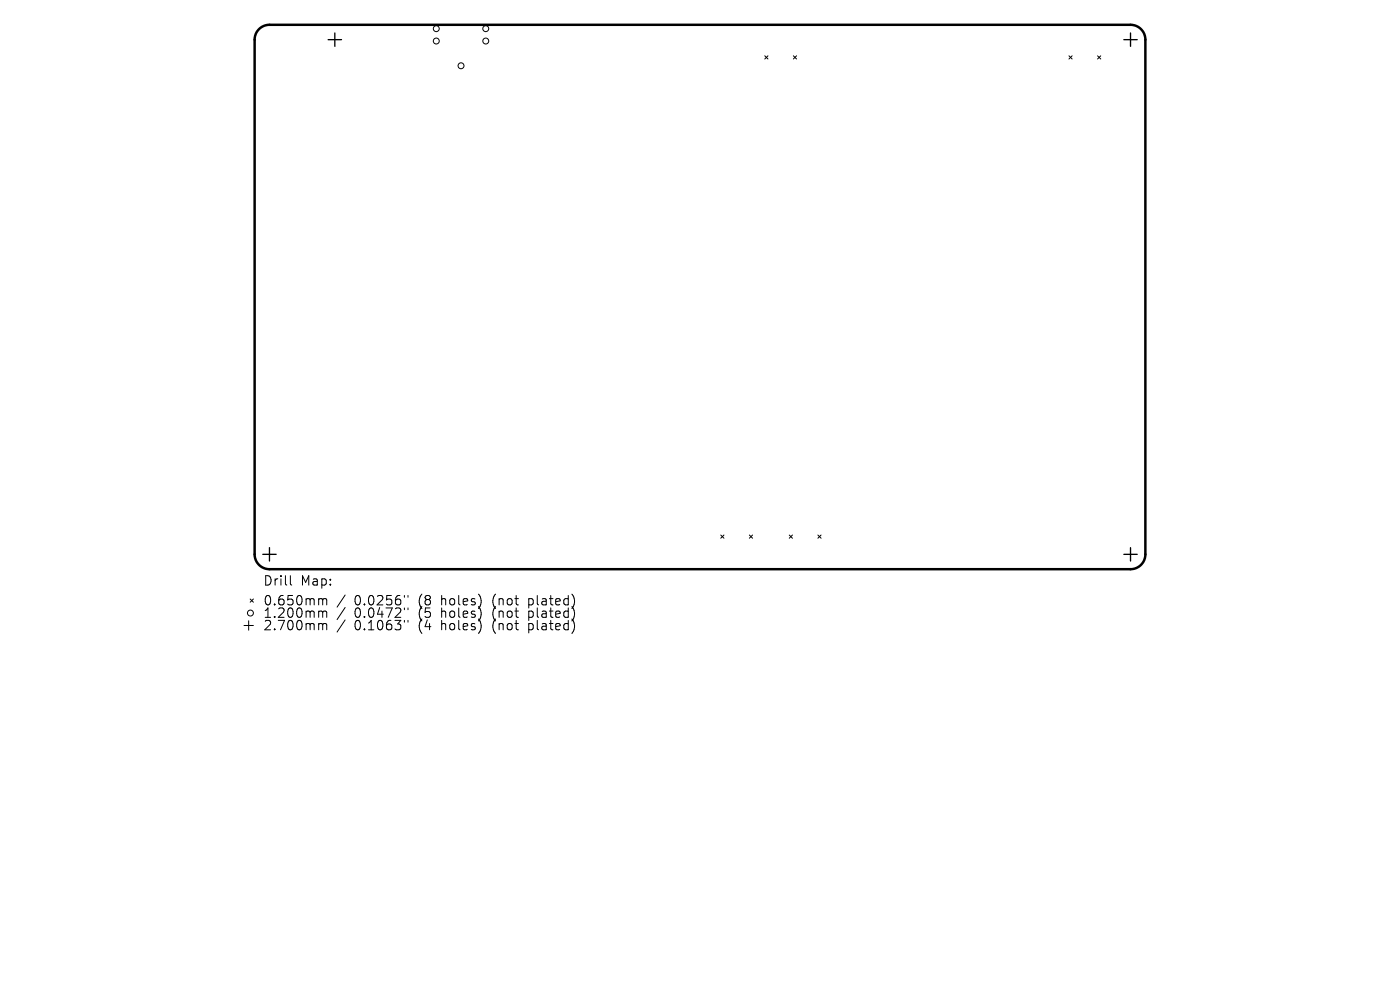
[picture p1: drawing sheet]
<svg xmlns="http://www.w3.org/2000/svg" width="297mm" height="210mm" viewBox="0 0 297 210" stroke-linecap="round" stroke-linejoin="round" font-family="sans-serif">
<defs><g id="words">
<g font-size="2.8">
<text x="55.8" y="124.5">Drill</text>
<text x="63.8" y="124.5">Map:</text>
<text x="55.8" y="128.7">0.650mm</text>
<text x="55.8" y="131.3">1.200mm</text>
<text x="75.2" y="128.7">0.0256&quot;</text>
<text x="75.2" y="131.3">0.0472&quot;</text>
<text x="88.9" y="128.7">(8</text>
<text x="88.9" y="131.3">(5</text>
<text x="93.9" y="128.7">holes)</text>
<text x="93.9" y="131.3">holes)</text>
<text x="104.9" y="128.7">(not</text>
<text x="104.9" y="131.3">(not</text>
<text x="112.8" y="128.7">plated)</text>
<text x="112.8" y="131.3">plated)</text>
<text x="55.8" y="134">2.700mm</text>
<text x="75.2" y="134">0.1063&quot;</text>
<text x="88.9" y="134">(4</text>
<text x="93.9" y="134">holes)</text>
<text x="104.9" y="134">(not</text>
<text x="112.8" y="134">plated)</text>
</g>
</g></defs>
<path d="M54.9 6.2a3.1 3.1 0 0 1 2.3-.9h182.6a3.1 3.1 0 0 1 3.2 3.1v109.2a3.1 3.1 0 0 1-3.2 3.1h-182.6a3.1 3.1 0 0 1-3.2-3.1v-109.2a3.1 3.1 0 0 1 .9-2.2z" fill="none" stroke="#000" stroke-width=".52"/>
<g fill="none" stroke="#000" stroke-width=".21">
<path d="M162.2 11.8l.7 .7M162.9 11.8l-.7 .7M168.3 11.8l.7 .7M169 11.8l-.7 .7M226.8 11.8l.7 .7M227.5 11.8l-.7 .7M232.8 11.8l.7 .7M233.5 11.8l-.7 .7M152.9 113.5l.7 .7M153.6 113.5l-.7 .7M159 113.5l.7 .7M159.7 113.5l-.7 .7"/>
<path d="M167.4 113.5l.7 .7M168.1 113.5l-.7 .7M173.5 113.5l.7 .7M174.2 113.5l-.7 .7M51.8 132.7h2M52.8 131.7v2M53.1 127.1l.7 .6M53.8 127.1l-.7 .6M61.6 122.1v1.7l.3 .3M67.9 127l.5 .1 .1 .2M67.9 129.6h.3l.3 .3M67.9 132.3h.3l.3 .3"/>
<path d="M68.5 127.3l.2-.3 .5 .1 .1 1.2M68.5 127.3v1M68.5 129.9v1.1M68.5 132.6v1M68.5 129.9l.2-.3 .5 .1 .1 1.3M68.5 132.6l.2-.3 .5 .1 .1 1.2M73.2 126.2l-1.7 2.6M73.2 128.9l-1.7 2.5M73.2 131.5l-1.7 2.6M85.8 126.3v.4M85.8 129v.3M85.8 131.6v.4"/>
<path d="M86.6 126.3v.4M86.6 129v.3M86.6 131.6v.4"/>
<circle cx="92.6" cy="6.1" r=".63"/>
<circle cx="92.6" cy="8.7" r=".63"/>
<circle cx="97.8" cy="14" r=".63"/>
<circle cx="103.1" cy="6.1" r=".63"/>
<circle cx="103.1" cy="8.7" r=".63"/>
<circle cx="53.1" cy="130" r=".63"/>
</g>
<path d="M69.6 8.4h2.9M71 7v2.8M238.4 8.4h2.9M239.8 7v2.8M55.8 117.6h2.8M57.2 116.2v2.8M238.4 117.6h2.9M239.8 116.2v2.8" fill="none" stroke="#000" stroke-width=".28"/>
<use href="#words"/>
</svg>
